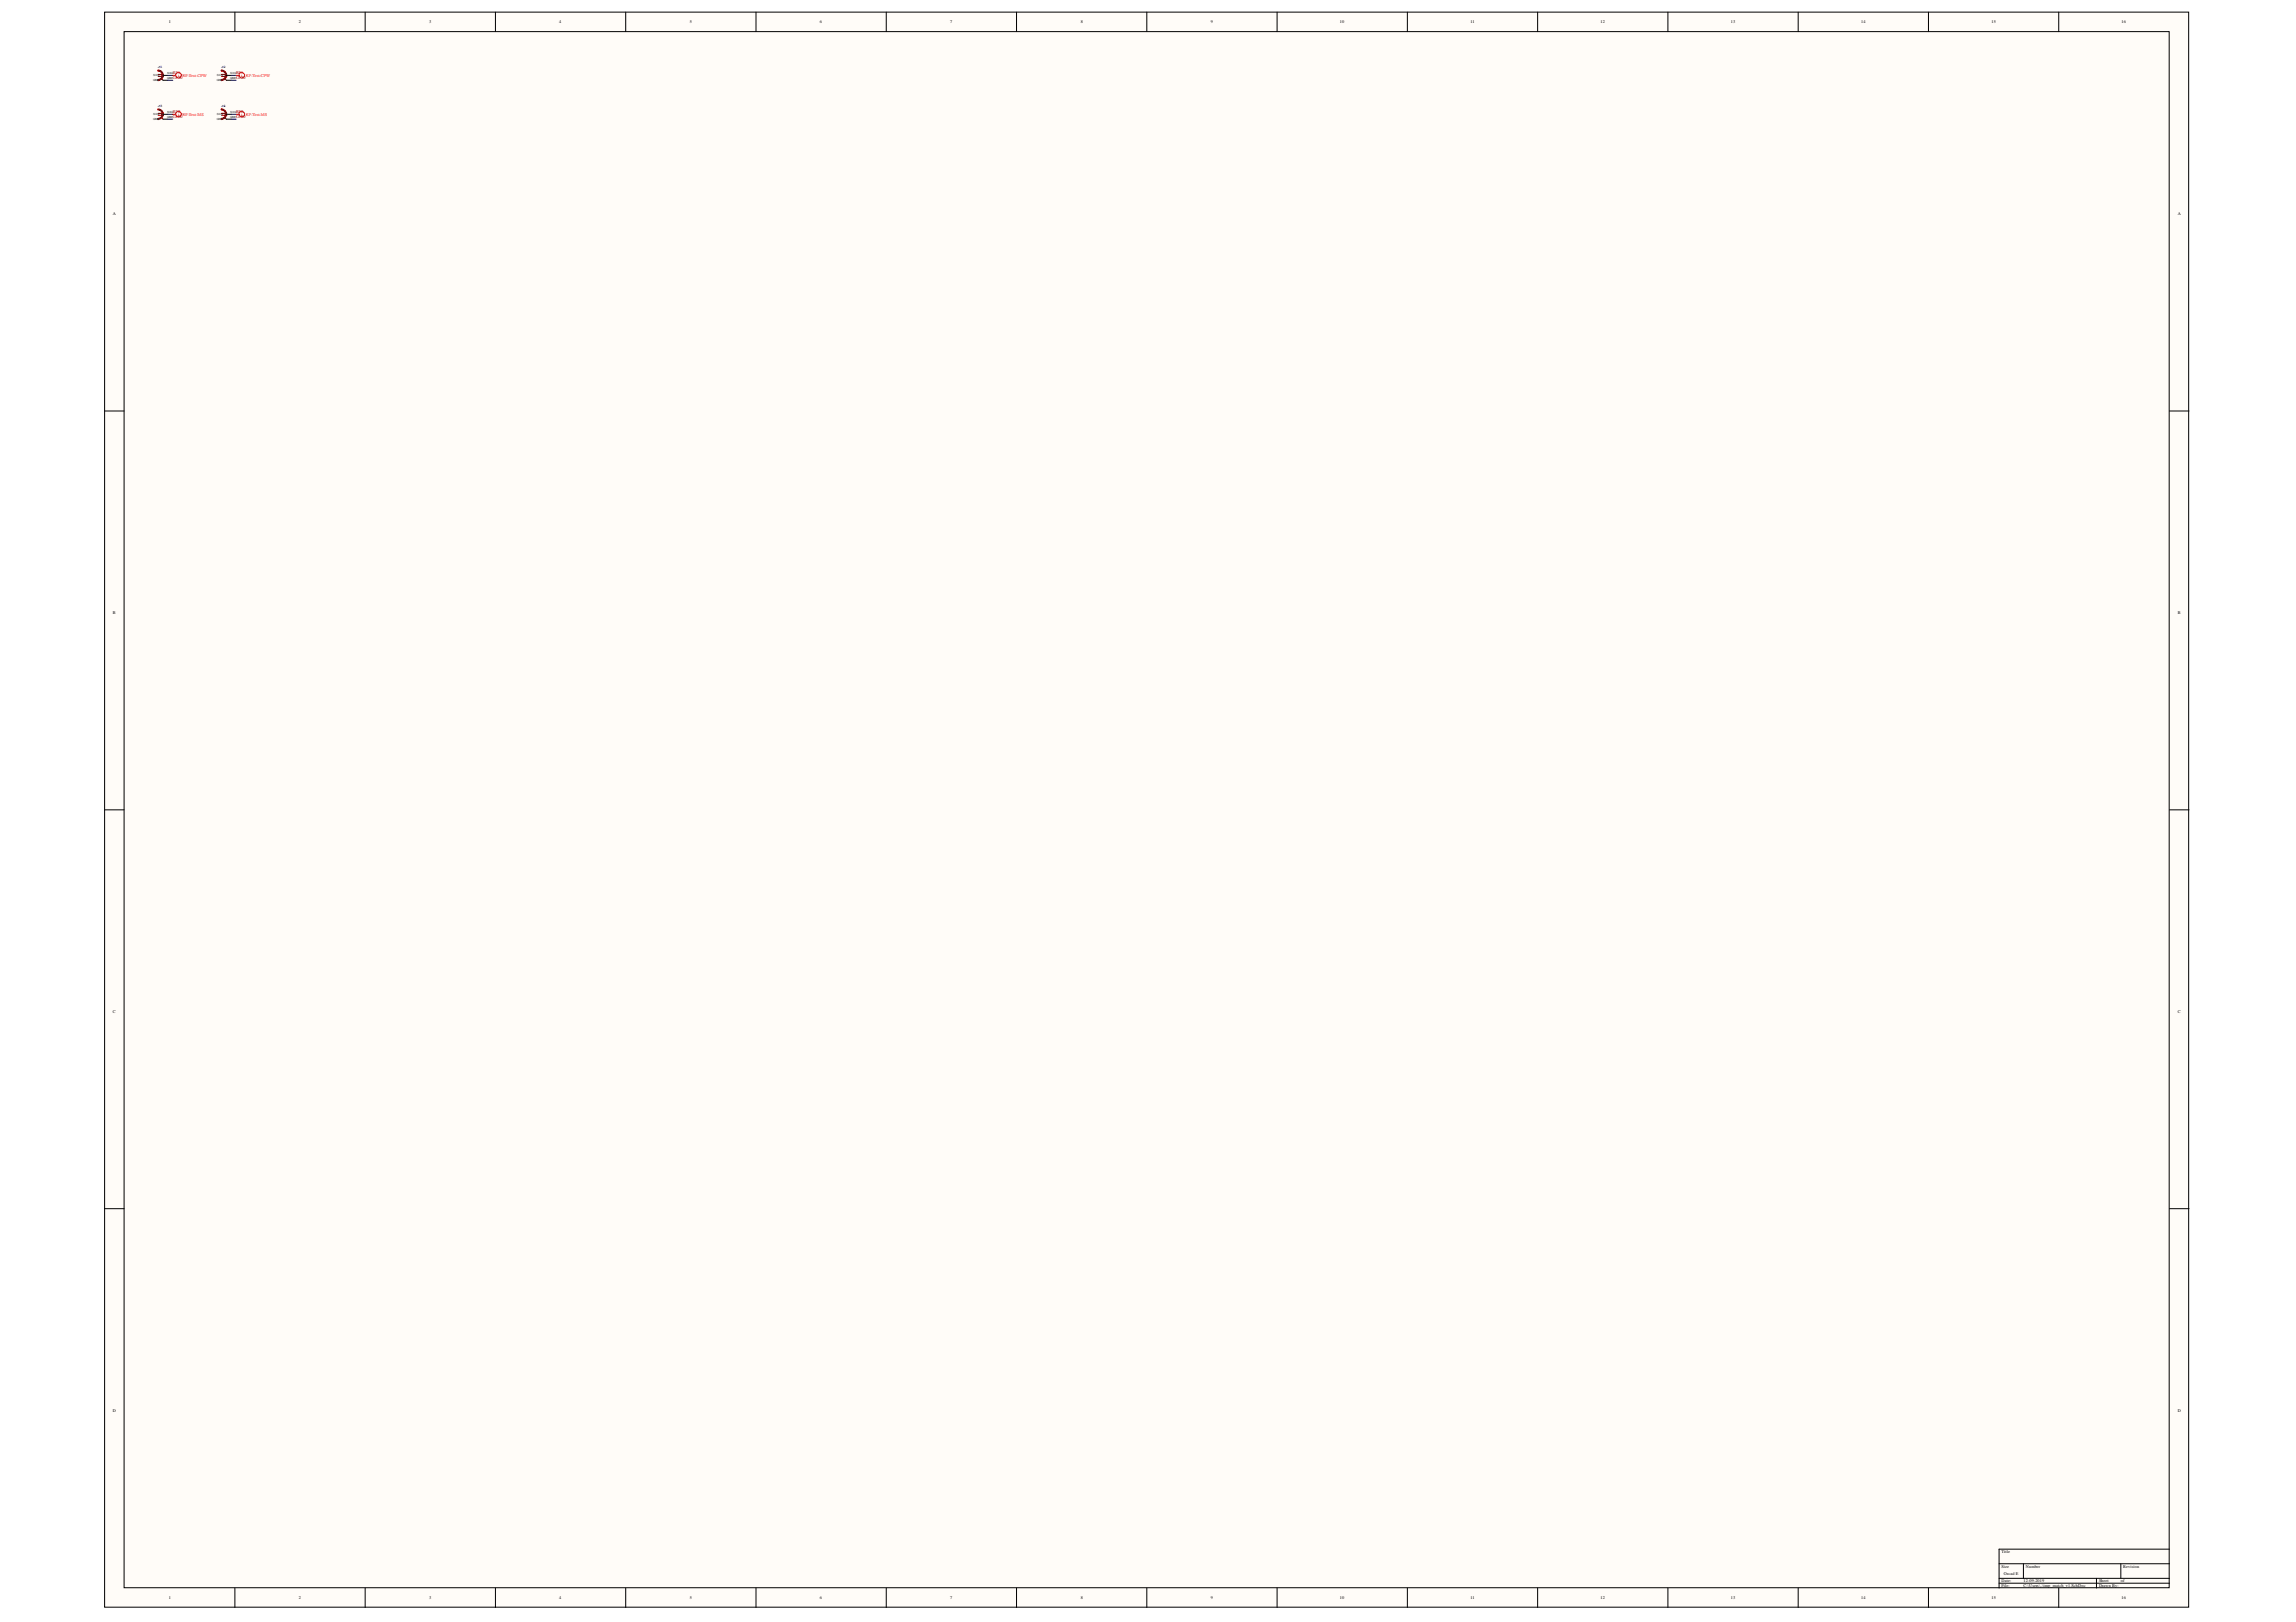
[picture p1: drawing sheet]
<svg xmlns="http://www.w3.org/2000/svg" width="297mm" height="210mm" viewBox="0 0 297 210" stroke-linecap="round" stroke-linejoin="round" font-family="sans-serif">
<defs><g id="words">
<g font-size=".5">
<text x="21.8" y="3">1</text>
<text x="38.7" y="3">2</text>
<text x="55.5" y="3">3</text>
<text x="72.4" y="3">4</text>
<text x="89.2" y="3">5</text>
<text x="106.1" y="3">6</text>
<text x="122.9" y="3">7</text>
<text x="139.8" y="3">8</text>
<text x="156.6" y="3">9</text>
<text x="173.4" y="3">10</text>
<text x="190.2" y="3">11</text>
<text x="207.1" y="3">12</text>
<text x="223.9" y="3">13</text>
<text x="240.8" y="3">14</text>
<text x="257.6" y="3">15</text>
<text x="274.5" y="3">16</text>
<text x="19.8" y="9.9">SIG</text>
<text x="19.8" y="10.5">GND</text>
<text x="21.6" y="9.6">SIG</text>
<text x="21.6" y="10.3">GND</text>
<text x="28" y="9.9">SIG</text>
<text x="28" y="10.5">GND</text>
<text x="29.8" y="9.6">SIG</text>
<text x="29.8" y="10.3">GND</text>
<text x="19.8" y="14.9">SIG</text>
<text x="19.8" y="15.5">GND</text>
<text x="21.6" y="14.7">SIG</text>
<text x="21.6" y="15.3">GND</text>
<text x="28" y="14.9">SIG</text>
<text x="28" y="15.5">GND</text>
<text x="29.8" y="14.7">SIG</text>
<text x="29.8" y="15.3">GND</text>
<text x="14.6" y="27.9">A</text>
<text x="281.7" y="27.9">A</text>
<text x="14.6" y="79.5">B</text>
<text x="281.7" y="79.5">B</text>
<text x="14.6" y="131.1">C</text>
<text x="281.7" y="131.1">C</text>
<text x="14.6" y="182.7">D</text>
<text x="281.7" y="182.7">D</text>
<text x="259" y="201">Title</text>
<text x="259" y="202.9">Size</text>
<text x="259.2" y="203.8">Orcad E</text>
<text x="262.1" y="202.9">Number</text>
<text x="274.7" y="202.9">Revision</text>
<text x="21.8" y="207">1</text>
<text x="38.7" y="207">2</text>
<text x="55.5" y="207">3</text>
<text x="72.4" y="207">4</text>
<text x="89.2" y="207">5</text>
<text x="106.1" y="207">6</text>
<text x="122.9" y="207">7</text>
<text x="139.8" y="207">8</text>
<text x="156.6" y="207">9</text>
<text x="173.4" y="207">10</text>
<text x="190.2" y="207">11</text>
<text x="207.1" y="207">12</text>
<text x="223.9" y="207">13</text>
<text x="240.8" y="207">14</text>
<text x="257.6" y="207">15</text>
<text x="259" y="204.8">Date:</text>
<text x="259" y="205.4">File:</text>
<text x="261.8" y="204.8">12-09-2019</text>
<text x="261.8" y="205.4">C:\Users\..\imp_match_v1.SchDoc</text>
<text x="271.6" y="204.8">Sheet</text>
<text x="271.6" y="205.4">Drawn By:</text>
<text x="274.4" y="204.8">of</text>
<text x="274.5" y="207">16</text>
</g>
<g font-size=".5" fill="#000080">
<text x="20.5" y="8.8">J1</text>
<text x="28.7" y="8.8">J2</text>
<text x="20.5" y="13.9">J3</text>
<text x="28.7" y="13.9">J4</text>
</g>
<g font-size=".5" fill="#800000">
<text x="22.4" y="9.6">RF1</text>
<text x="22.4" y="10.3">GND</text>
<text x="30.5" y="9.6">RF1</text>
<text x="30.5" y="10.3">GND</text>
<text x="22.4" y="14.7">RF2</text>
<text x="22.4" y="15.3">GND</text>
<text x="30.5" y="14.7">RF2</text>
<text x="30.5" y="15.3">GND</text>
</g>
<g font-size=".5" fill="#f00">
<text x="23" y="10">i</text>
<text x="23.6" y="10">RF-Test-CPW</text>
<text x="31.2" y="10">i</text>
<text x="31.8" y="10">RF-Test-CPW</text>
<text x="23" y="15">i</text>
<text x="23.6" y="15">RF-Test-MS</text>
<text x="31.2" y="15">i</text>
<text x="31.8" y="15">RF-Test-MS</text>
</g>
</g></defs>
<g fill="#fffcf8" stroke="#000" stroke-width=".13">
<path d="M13.5 1.6h269.7v206.4h-269.7z"/>
<path d="M16.1 4.1h264.5v201.4h-264.5z"/>
</g>
<g fill="none" stroke="#000" stroke-width=".13">
<path d="M21.1 9.8h.6M21.1 10.4h.6M21.1 14.8h.6M21.1 15.4h.6M29.3 9.8h.6M29.3 10.4h.6M29.3 14.8h.6M29.3 15.4h.6M30.4 1.6v2.5M47.2 1.6v2.5M64.1 1.6v2.5M80.9 1.6v2.5"/>
<path d="M97.8 1.6v2.5M114.7 1.6v2.5M131.5 1.6v2.5M148.4 1.6v2.5M165.2 1.6v2.5M182.1 1.6v2.5M198.9 1.6v2.5M215.8 1.6v2.5M232.6 1.6v2.5M249.5 1.6v2.5M266.3 1.6v2.5M13.5 53.2h2.6"/>
<path d="M280.7 53.2h2.5M13.5 104.8h2.6M280.7 104.8h2.5M13.5 156.4h2.6M280.7 156.4h2.5M30.4 205.5v2.5M47.2 205.5v2.5M64.1 205.5v2.5M80.9 205.5v2.5M97.8 205.5v2.5M114.7 205.5v2.5M131.5 205.5v2.5"/>
<path d="M148.4 205.5v2.5M165.2 205.5v2.5M182.1 205.5v2.5M198.9 205.5v2.5M215.8 205.5v2.5M232.6 205.5v2.5M249.5 205.5v2.5M258.6 202.4h22.1M258.6 204.3h22.1M258.6 204.9h22.1M261.8 202.4v1.9M266.3 205.5v2.5"/>
<path d="M271.2 204.3v1.2M274.4 202.4v1.9M280.7 200.5h-22.1v5"/>
</g>
<g fill="none" stroke="#800000" stroke-width=".13">
<path d="M20.5 9.6h.4l.1 .2M20.5 14.7h.4l.1 .1M20.9 10.2l.2 .2M20.9 15.2l.2 .2M21 9.8h.1M21 9.8l-.1 .1h-.4M21 14.8h.1M21 14.8l-.1 .1h-.4M28.7 9.6h.4l.1 .2M28.7 14.7h.4l.1 .1M29.1 10.2l.2 .2M29.1 15.2l.2 .2"/>
<path d="M29.2 9.8h.1M29.2 9.8l-.1 .1h-.4M29.2 14.8h.1M29.2 14.8l-.1 .1h-.4"/>
</g>
<g fill="none" stroke="#800000" stroke-width=".19">
<path d="M20.5 10.3v.1M20.5 15.4v.1M21 9.9l-.3 .3-.2 .1M21 14.9l-.1 .2-.4 .2M21.1 9.9h.1M21.1 14.9h.1M21.1 9.9l-.1 .2-.5 .3M21.1 14.9l-.1 .3-.5 .2M21.1 9.6l-.1-.2-.2-.2-.3-.1 .4 .3 .1 .2M21.1 14.7l-.1-.3-.2-.2-.3-.1 .4 .3 .1 .3M21.1 9.6h.1M21.1 14.7h.1"/>
<path d="M28.7 10.3v.1M28.7 15.4v.1M29.2 9.9l-.3 .3-.2 .1M29.2 14.9l-.1 .2-.4 .2M29.2 9.9h.1M29.2 14.9h.1M29.3 9.9l-.1 .2-.5 .3M29.3 14.9l-.1 .3-.5 .2M29.3 9.6l-.1-.2-.3-.2-.2-.1 .4 .3 .1 .2M29.3 14.7l-.1-.3-.3-.2-.2-.1 .4 .3 .1 .3M29.3 9.6h-.1M29.3 14.7h-.1"/>
</g>
<path d="M21.7 9.8h.7M21.7 10.4h.7M21.7 14.8h.7M21.7 15.4h.7M29.9 9.8h.6M29.9 10.4h.6M29.9 14.8h.6M29.9 15.4h.6" fill="none" stroke="#000080" stroke-width=".13"/>
<g fill="none" stroke="#f00" stroke-width=".13">
<path d="M22.4 9.8h.3M22.4 14.8h.3M30.5 9.8h.4M30.5 14.8h.4"/>
<circle cx="23.1" cy="14.8" r=".36"/>
<circle cx="23.1" cy="9.7" r=".36"/>
<circle cx="31.3" cy="14.8" r=".36"/>
<circle cx="31.3" cy="9.7" r=".36"/>
</g>
<use href="#words"/>
</svg>
